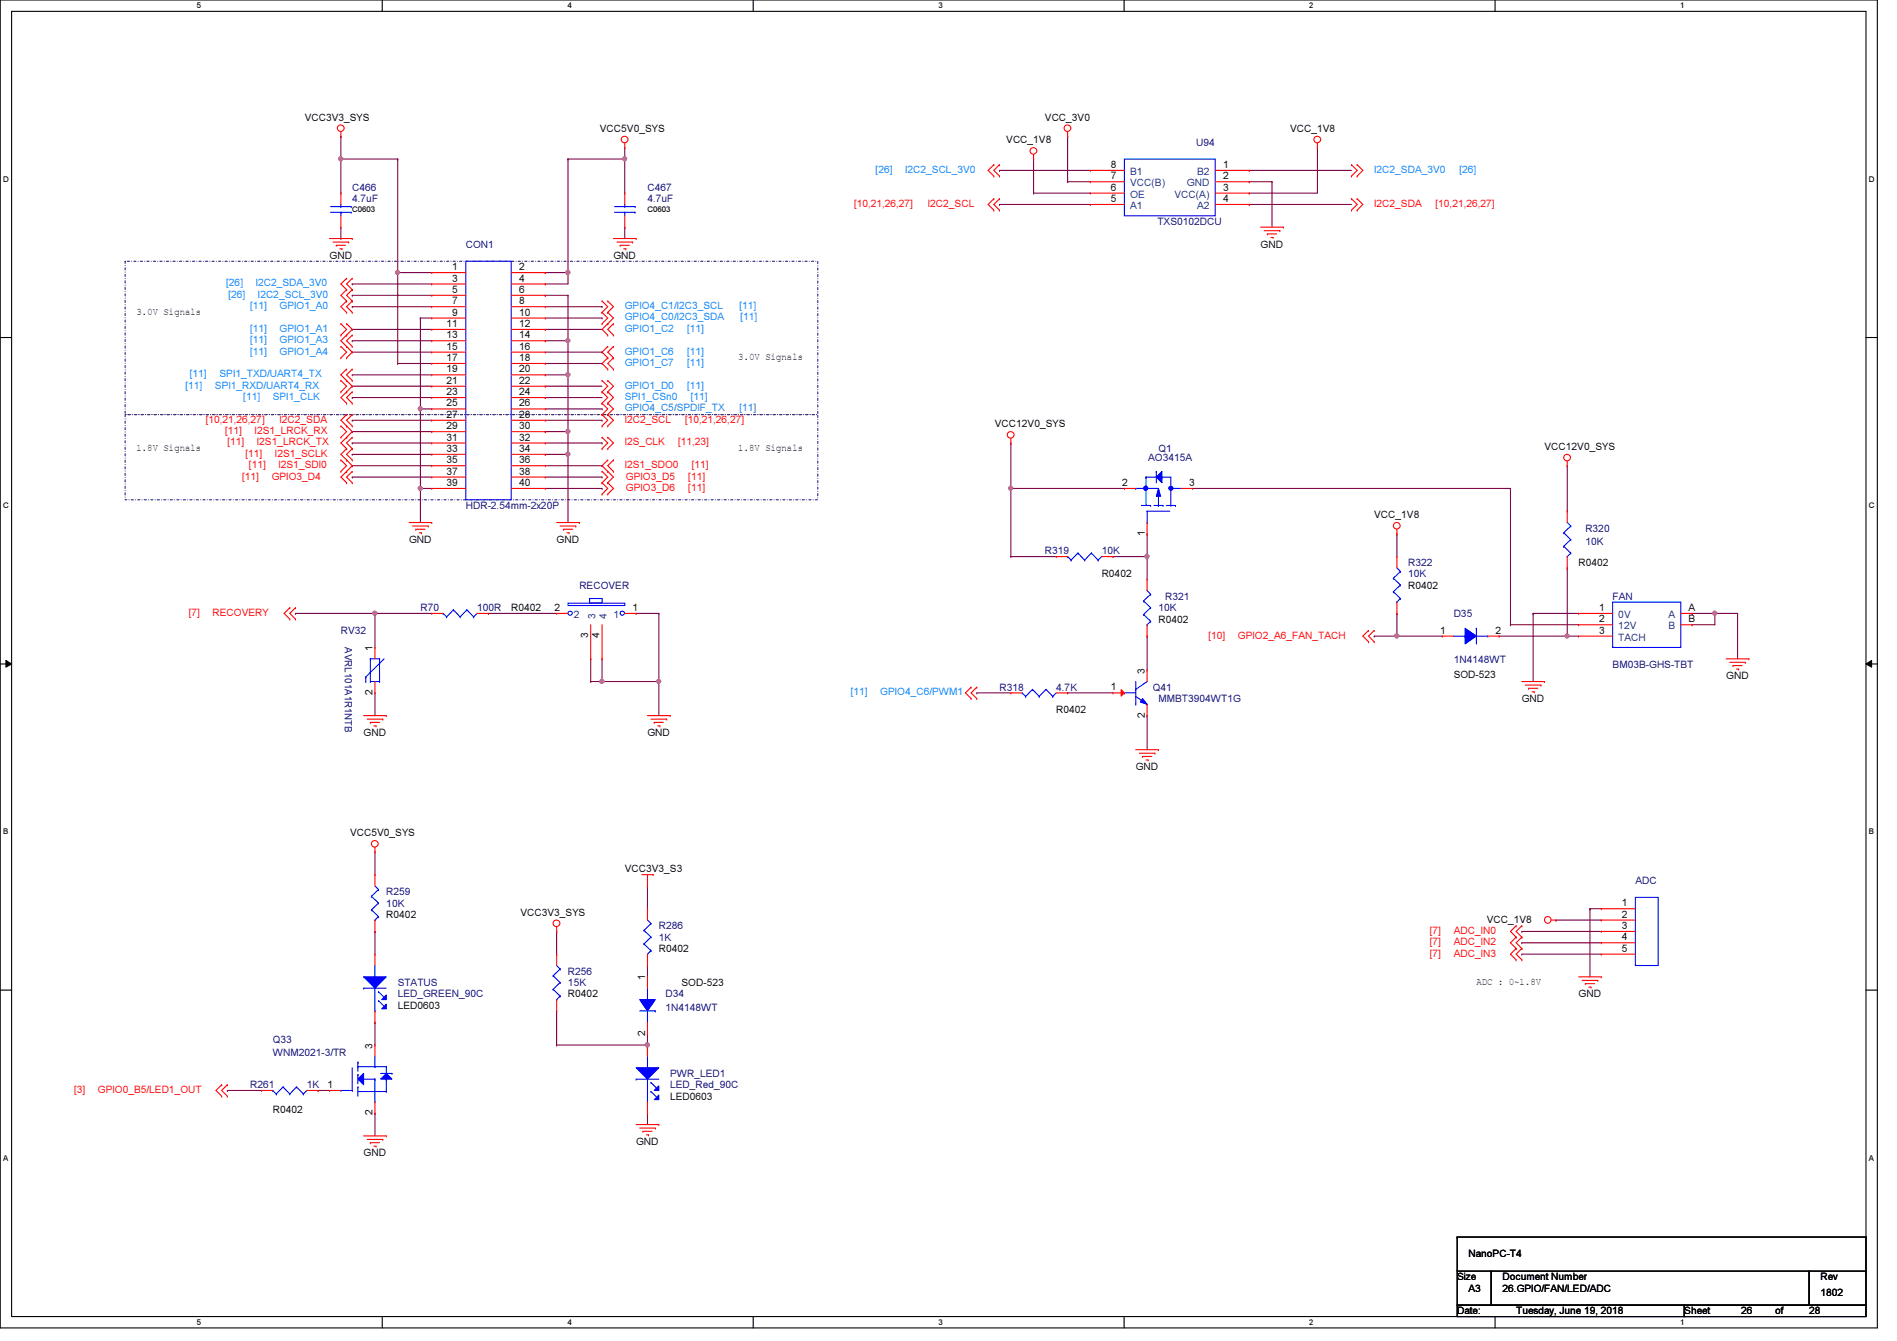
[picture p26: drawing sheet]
<svg xmlns="http://www.w3.org/2000/svg" width="297mm" height="210mm" viewBox="0 0 297 210" stroke-linecap="round" stroke-linejoin="round" font-family="sans-serif">
<defs><g id="words">
<g font-size="1.6">
<text x="47.7" y="18.9">VCC3V3_SYS</text>
<text x="93.9" y="20.7">VCC5V0_SYS</text>
<text x="157.6" y="22.4">VCC_1V8</text>
<text x="163.6" y="18.9">VCC_3V0</text>
<text x="202" y="20.7">VCC_1V8</text>
<text x="173.9" y="29.8">6</text>
<text x="173.9" y="28.1">7</text>
<text x="173.9" y="26.3">8</text>
<text x="191.5" y="26.3">1</text>
<text x="191.5" y="28.1">2</text>
<text x="191.5" y="29.8">3</text>
<text x="173.9" y="31.6">5</text>
<text x="191.5" y="31.6">4</text>
<text x="51.6" y="40.6">GND</text>
<text x="96.1" y="40.6">GND</text>
<text x="197.4" y="38.8">GND</text>
<text x="70.8" y="42.3">1</text>
<text x="70.8" y="44.1">3</text>
<text x="70.8" y="45.8">5</text>
<text x="70.8" y="47.6">7</text>
<text x="81.3" y="42.3">2</text>
<text x="81.3" y="44.1">4</text>
<text x="81.3" y="45.8">6</text>
<text x="81.3" y="47.6">8</text>
<text x="21.4" y="49.2">3.0V Signals</text>
<text x="69.9" y="51.2">11</text>
<text x="69.9" y="53">13</text>
<text x="70.8" y="49.4">9</text>
<text x="81.3" y="49.4">10</text>
<text x="81.3" y="51.2">12</text>
<text x="81.3" y="53">14</text>
<text x="69.9" y="54.7">15</text>
<text x="69.9" y="56.5">17</text>
<text x="69.9" y="58.3">19</text>
<text x="81.3" y="54.7">16</text>
<text x="81.3" y="56.5">18</text>
<text x="81.3" y="58.3">20</text>
<text x="115.6" y="56.3">3.0V Signals</text>
<text x="69.9" y="60.1">21</text>
<text x="69.9" y="61.8">23</text>
<text x="69.9" y="63.6">25</text>
<text x="69.9" y="65.4">27</text>
<text x="81.3" y="60.1">22</text>
<text x="81.3" y="61.8">24</text>
<text x="81.3" y="63.6">26</text>
<text x="81.3" y="65.4">28</text>
<text x="21.4" y="70.6">1.8V Signals</text>
<text x="69.9" y="67.2">29</text>
<text x="69.9" y="69">31</text>
<text x="69.9" y="70.7">33</text>
<text x="81.3" y="67.2">30</text>
<text x="81.3" y="69">32</text>
<text x="81.3" y="70.7">34</text>
<text x="115.6" y="70.6">1.8V Signals</text>
<text x="155.8" y="66.9">VCC12V0_SYS</text>
<text x="241.8" y="70.4">VCC12V0_SYS</text>
<text x="69.9" y="72.5">35</text>
<text x="69.9" y="74.3">37</text>
<text x="69.9" y="76.1">39</text>
<text x="81.3" y="72.5">36</text>
<text x="81.3" y="74.3">38</text>
<text x="81.3" y="76.1">40</text>
<text x="175.7" y="76.1">2</text>
<text x="186.2" y="76.1">3</text>
<text x="179.2" y="83.9" transform="rotate(-90 179.2 83.9)">1</text>
<text x="215.2" y="81.1">VCC_1V8</text>
<text x="64" y="85">GND</text>
<text x="87.2" y="85">GND</text>
<text x="247.2" y="88.6">R0402</text>
<text x="80" y="95.7">R0402</text>
<text x="86.8" y="95.6">2</text>
<text x="99.1" y="95.6">1</text>
<text x="172.5" y="90.3">R0402</text>
<text x="220.5" y="92.1">R0402</text>
<text x="250.4" y="95.6">1</text>
<text x="264.4" y="95.6">A</text>
<text x="58.3" y="101.9" transform="rotate(-90 58.3 101.9)">1</text>
<text x="92.1" y="99.9" transform="rotate(-90 92.1 99.9)">3</text>
<text x="93.9" y="99.9" transform="rotate(-90 93.9 99.9)">4</text>
<text x="181.4" y="97.5">R0402</text>
<text x="225.5" y="99.2">1</text>
<text x="234.2" y="99.2">2</text>
<text x="250.4" y="97.4">2</text>
<text x="250.4" y="99.2">3</text>
<text x="264.4" y="97.4">B</text>
<text x="179.2" y="105.5" transform="rotate(-90 179.2 105.5)">3</text>
<text x="227.6" y="106.2">SOD-523</text>
<text x="270.3" y="106.3">GND</text>
<text x="58.3" y="108.8" transform="rotate(-90 58.3 108.8)">2</text>
<text x="165.4" y="111.7">R0402</text>
<text x="173.9" y="108.1">1</text>
<text x="179.2" y="112.4" transform="rotate(-90 179.2 112.4)">2</text>
<text x="238.3" y="109.9">GND</text>
<text x="56.9" y="115.2">GND</text>
<text x="101.4" y="115.2">GND</text>
<text x="177.8" y="120.6">GND</text>
<text x="54.8" y="130.9">VCC5V0_SYS</text>
<text x="97.8" y="136.6">VCC3V3_S3</text>
<text x="60.5" y="143.7">R0402</text>
<text x="81.5" y="143.3">VCC3V3_SYS</text>
<text x="254" y="141.9">1</text>
<text x="254" y="143.6">2</text>
<text x="103.2" y="149">R0402</text>
<text x="232.8" y="144.4">VCC_1V8</text>
<text x="254" y="145.4">3</text>
<text x="254" y="147.2">4</text>
<text x="254" y="149">5</text>
<text x="101" y="153.5" transform="rotate(-90 101 153.5)">1</text>
<text x="106.7" y="154.3">SOD-523</text>
<text x="231.2" y="154.1">ADC : 0~1.8V</text>
<text x="62.3" y="157.9">LED0603</text>
<text x="88.9" y="156.1">R0402</text>
<text x="247.2" y="156.1">GND</text>
<text x="58.3" y="164.1" transform="rotate(-90 58.3 164.1)">3</text>
<text x="101" y="162.1" transform="rotate(-90 101 162.1)">2</text>
<text x="51.3" y="170.3">1</text>
<text x="104.9" y="172.1">LED0603</text>
<text x="42.7" y="174.2">R0402</text>
<text x="58.3" y="174.6" transform="rotate(-90 58.3 174.6)">2</text>
<text x="99.6" y="179.2">GND</text>
<text x="56.9" y="181">GND</text>
<text x="230" y="196.7">NanoPC-T4</text>
<text x="228.2" y="200.4">Size</text>
<text x="230" y="202.2">A3</text>
<text x="235.3" y="202.2">26.GPIO/FAN/LED/ADC</text>
<text x="235.3" y="200.4">Document Number</text>
<text x="285.1" y="202.9">1802</text>
<text x="285.1" y="200.4">Rev</text>
<text x="228.2" y="205.7">Date:</text>
<text x="237.4" y="205.7">Tuesday, June 19, 2018</text>
<text x="263.7" y="205.7">Sheet</text>
<text x="272.6" y="205.7">26</text>
<text x="278" y="205.7">of</text>
<text x="283.3" y="205.7">28</text>
</g>
<g font-size="1.6" fill="#000080">
<text x="187.3" y="22.8">U94</text>
<text x="55.2" y="29.9">C466</text>
<text x="101.4" y="29.9">C467</text>
<text x="55.2" y="31.7">4.7uF</text>
<text x="101.4" y="31.7">4.7uF</text>
<text x="181.2" y="35.2">TXS0102DCU</text>
<text x="72.9" y="38.8">CON1</text>
<text x="181.4" y="70.8">Q1</text>
<text x="179.8" y="72.2">AO3415A</text>
<text x="72.9" y="79.7">HDR-2.54mm-2x20P</text>
<text x="248.2" y="83.2">R320</text>
<text x="163.6" y="86.8">R319</text>
<text x="172.5" y="86.8">10K</text>
<text x="220.5" y="88.6">R322</text>
<text x="248.2" y="85.3">10K</text>
<text x="65.8" y="95.7">R70</text>
<text x="74.7" y="95.7">100R</text>
<text x="90.7" y="92.1">RECOVER</text>
<text x="181.4" y="95.7">10K</text>
<text x="182.5" y="93.9">R321</text>
<text x="220.5" y="90.3">10K</text>
<text x="252.5" y="93.9">FAN</text>
<text x="53.4" y="99.2">RV32</text>
<text x="54" y="101.3" transform="rotate(90 54 101.3)">AVRL101A1R1NTB</text>
<text x="227.6" y="96.6">D35</text>
<text x="227.6" y="103.8">1N4148WT</text>
<text x="252.5" y="104.6">BM03B-GHS-TBT</text>
<text x="156.5" y="108.1">R318</text>
<text x="165.4" y="108.1">4.7K</text>
<text x="180.5" y="108.1">Q41</text>
<text x="181.4" y="109.9">MMBT3904WT1G</text>
<text x="60.5" y="140.1">R259</text>
<text x="60.5" y="141.9">10K</text>
<text x="256.1" y="138.3">ADC</text>
<text x="103.2" y="145.5">R286</text>
<text x="103.2" y="147.2">1K</text>
<text x="62.3" y="154.3">STATUS</text>
<text x="88.9" y="152.6">R256</text>
<text x="88.9" y="154.3">15K</text>
<text x="62.3" y="156.1">LED_GREEN_90C</text>
<text x="104.2" y="156.1">D34</text>
<text x="104.2" y="158.2">1N4148WT</text>
<text x="42.7" y="163.2">Q33</text>
<text x="42.7" y="165.4">WNM2021-3/TR</text>
<text x="39.2" y="170.3">R261</text>
<text x="48" y="170.3">1K</text>
<text x="104.9" y="168.6">PWR_LED1</text>
<text x="104.9" y="170.3">LED_Red_90C</text>
</g>
<g font-size="1.6" fill="#0080ff">
<text x="137.1" y="27.1">[26]</text>
<text x="141.7" y="27.1">I2C2_SCL_3V0</text>
<text x="215.2" y="27.1">I2C2_SDA_3V0</text>
<text x="228.5" y="27.1">[26]</text>
<text x="35.4" y="44.8">[26]</text>
<text x="35.8" y="46.6">[26]</text>
<text x="40" y="44.8">I2C2_SDA_3V0</text>
<text x="40.4" y="46.6">I2C2_SCL_3V0</text>
<text x="39.2" y="48.4">[11]</text>
<text x="39.2" y="51.9">[11]</text>
<text x="39.2" y="53.7">[11]</text>
<text x="43.8" y="48.4">GPIO1_A0</text>
<text x="43.8" y="51.9">GPIO1_A1</text>
<text x="43.8" y="53.7">GPIO1_A3</text>
<text x="97.8" y="48.4">GPIO4_C1/I2C3_SCL</text>
<text x="97.8" y="50.2">GPIO4_C0/I2C3_SDA</text>
<text x="97.8" y="51.9">GPIO1_C2</text>
<text x="107.6" y="51.9">[11]</text>
<text x="115.8" y="48.4">[11]</text>
<text x="116" y="50.2">[11]</text>
<text x="29.7" y="59.1">[11]</text>
<text x="34.4" y="59.1">SPI1_TXD/UART4_TX</text>
<text x="39.2" y="55.5">[11]</text>
<text x="43.8" y="55.5">GPIO1_A4</text>
<text x="97.8" y="55.5">GPIO1_C6</text>
<text x="97.8" y="57.3">GPIO1_C7</text>
<text x="107.6" y="55.5">[11]</text>
<text x="107.6" y="57.3">[11]</text>
<text x="29" y="60.8">[11]</text>
<text x="33.7" y="60.8">SPI1_RXD/UART4_RX</text>
<text x="38.1" y="62.6">[11]</text>
<text x="42.7" y="62.6">SPI1_CLK</text>
<text x="97.8" y="62.6">SPI1_CSn0</text>
<text x="97.8" y="60.8">GPIO1_D0</text>
<text x="107.6" y="60.8">[11]</text>
<text x="108.2" y="62.6">[11]</text>
<text x="133.2" y="108.8">[11]</text>
<text x="137.8" y="108.8">GPIO4_C6/PWM1</text>
</g>
<g font-size="1.6" fill="#004080">
<text x="177" y="29.2">VCC(B)</text>
<text x="177" y="27.4">B1</text>
<text x="185.8" y="29.2">GND</text>
<text x="187.4" y="27.4">B2</text>
<text x="177" y="32.7">A1</text>
<text x="177" y="30.9">OE</text>
<text x="183.9" y="30.9">VCC(A)</text>
<text x="187.4" y="32.7">A2</text>
<text x="89.8" y="96.7">2</text>
<text x="93.3" y="96.9" transform="rotate(-90 93.3 96.9)">3</text>
<text x="95" y="96.9" transform="rotate(-90 95 96.9)">4</text>
<text x="96.1" y="96.7">1</text>
<text x="253.4" y="96.7">0V</text>
<text x="253.4" y="98.5">12V</text>
<text x="253.4" y="100.3">TACH</text>
<text x="261.2" y="96.7">A</text>
<text x="261.2" y="98.5">B</text>
</g>
<g font-size="1.6" fill="#f00">
<text x="133.7" y="32.4">[10,21,26,27]</text>
<text x="145.3" y="32.4">I2C2_SCL</text>
<text x="215.2" y="32.4">I2C2_SDA</text>
<text x="224.8" y="32.4">[10,21,26,27]</text>
<text x="32.2" y="66.2">[10,21,26,27]</text>
<text x="35.3" y="67.9">[11]</text>
<text x="35.6" y="69.7">[11]</text>
<text x="38.4" y="71.5">[11]</text>
<text x="39.9" y="67.9">I2S1_LRCK_RX</text>
<text x="40.2" y="69.7">I2S1_LRCK_TX</text>
<text x="43" y="71.5">I2S1_SCLK</text>
<text x="43.8" y="66.2">I2C2_SDA</text>
<text x="97.8" y="69.7">I2S_CLK</text>
<text x="97.8" y="66.2">I2C2_SCL</text>
<text x="106.2" y="69.7">[11,23]</text>
<text x="107.3" y="66.2">[10,21,26,27]</text>
<text x="37.9" y="75.1">[11]</text>
<text x="39" y="73.3">[11]</text>
<text x="42.5" y="75.1">GPIO3_D4</text>
<text x="43.6" y="73.3">I2S1_SDI0</text>
<text x="97.8" y="73.3">I2S1_SDO0</text>
<text x="98" y="75.1">GPIO3_D5</text>
<text x="98" y="76.8">GPIO3_D6</text>
<text x="107.8" y="75.1">[11]</text>
<text x="107.8" y="76.8">[11]</text>
<text x="108.3" y="73.3">[11]</text>
<text x="29.5" y="96.4">[7]</text>
<text x="33.3" y="96.4">RECOVERY</text>
<text x="189.2" y="99.9">[10]</text>
<text x="193.8" y="99.9">GPIO2_A6_FAN_TACH</text>
<text x="223.9" y="148">[7]</text>
<text x="223.9" y="146.2">[7]</text>
<text x="223.9" y="149.7">[7]</text>
<text x="227.6" y="148">ADC_IN2</text>
<text x="227.6" y="146.2">ADC_IN0</text>
<text x="227.6" y="149.7">ADC_IN3</text>
<text x="11.6" y="171.1">[3]</text>
<text x="15.3" y="171.1">GPIO0_B5/LED1_OUT</text>
</g>
<g font-size="1.6" fill="#0080c0">
<text x="97.8" y="64.4">GPIO4_C5/SPDIF_TX</text>
<text x="115.8" y="64.4">[11]</text>
</g>
<g font-size="1.3">
<text x="30.8" y="1.3">5</text>
<text x="88.9" y="1.3">4</text>
<text x="146.9" y="1.3">3</text>
<text x="205" y="1.3">2</text>
<text x="263.1" y="1.3">1</text>
<text x=".5" y="28.4">D</text>
<text x="292.6" y="28.4">D</text>
<text x=".5" y="79.5">C</text>
<text x="292.6" y="79.5">C</text>
<text x=".5" y="130.6">B</text>
<text x="292.6" y="130.6">B</text>
<text x=".5" y="181.7">A</text>
<text x="292.6" y="181.7">A</text>
<text x="30.8" y="207.4">5</text>
<text x="88.9" y="207.4">4</text>
<text x="146.9" y="207.4">3</text>
<text x="205" y="207.4">2</text>
<text x="263.1" y="207.4">1</text>
</g>
<g font-size="1.2">
<text x="55.2" y="33.1">C0603</text>
<text x="101.4" y="33.1">C0603</text>
</g>
</g></defs>
<path d="M0 0h294v207.9h-294zM1.8 1.8h290.4v204.3h-290.4z" fill="none" stroke="#000" stroke-width=".17"/>
<g fill="#fff">
<path d="M30.8 .2h.7v1.4h-.7z"/>
<path d="M30.8 206.2h.7v1.4h-.7z"/>
</g>
<path d="M59.9 0v1.8M59.9 206.1v1.8" fill="none" stroke="#000" stroke-width=".17"/>
<g fill="#fff">
<path d="M88.9 .2h.6v1.4h-.6z"/>
<path d="M88.9 206.2h.6v1.4h-.6z"/>
</g>
<path d="M117.9 0v1.8M117.9 206.1v1.8" fill="none" stroke="#000" stroke-width=".17"/>
<g fill="#fff">
<path d="M146.9 .2h.7v1.4h-.7z"/>
<path d="M146.9 206.2h.7v1.4h-.7z"/>
</g>
<path d="M176 0v1.8M176 206.1v1.8" fill="none" stroke="#000" stroke-width=".17"/>
<g fill="#fff">
<path d="M205 .2h.7v1.4h-.7z"/>
<path d="M205 206.2h.7v1.4h-.7z"/>
</g>
<path d="M234.1 0v1.8M234.1 206.1v1.8" fill="none" stroke="#000" stroke-width=".17"/>
<g fill="#fff">
<path d="M263.1 .2h.7v1.4h-.7z"/>
<path d="M263.1 206.2h.7v1.4h-.7z"/>
<path d="M.5 27.3h.9v1.4h-.9z"/>
<path d="M292.6 27.3h.9v1.4h-.9z"/>
<path d="M.5 78.4h.9v1.4h-.9z"/>
<path d="M292.6 78.4h.9v1.4h-.9z"/>
</g>
<path d="M0 52.8h1.8M292.2 52.8h1.8" fill="none" stroke="#000" stroke-width=".17"/>
<g fill="#fff">
<path d="M.5 129.5h.8v1.4h-.8z"/>
<path d="M292.6 129.5h.9v1.4h-.9z"/>
</g>
<path d="M0 103.9h1.8M292.2 103.9h1.8" fill="none" stroke="#000" stroke-width=".17"/>
<path d="M.9 103.4l.9 .5-.9 .5zM292.2 103.9l.9-.5v1z" fill="#000"/>
<path d="M.9 103.4l.9 .5-.9 .5zM292.2 103.9l.9-.5v1z" fill="none" stroke="#000" stroke-width=".16"/>
<g fill="#fff">
<path d="M.5 180.5h.8v1.4h-.8z"/>
<path d="M292.6 180.5h.9v1.4h-.9z"/>
</g>
<path d="M0 155h1.8M292.2 155h1.8" fill="none" stroke="#000" stroke-width=".17"/>
<path d="M19.6 40.9h108.5v24h-108.5zM19.6 64.9h108.5v13.3h-108.5z" fill="none" stroke="#400080" stroke-width=".17" stroke-dasharray=".3 .3 0 .3"/>
<g fill="none" stroke="#800040" stroke-width=".17">
<path d="M55.2 48h.1M55.2 58.7h.1M55.2 48h12.4M55.2 58.7h12.4M62.3 42.7h.1M62.3 56.9h.1M62.3 42.7h5.3M62.3 56.9h5.3M62.3 42.7v14.2M65.8 49.8h.1M65.8 49.8h1.8M85.4 44.4h.1"/>
<path d="M88.9 42.7h.1M88.9 42.7v1.7h-3.5M55.2 60.5h.1M55.2 62.2h.1M55.2 60.5h12.4M55.2 62.2h12.4M65.8 64h.1M65.8 64h1.8M85.4 60.5h.1M85.4 60.5h8.9"/>
</g>
<circle cx="62.2" cy="42.6" r=".32" fill="#f0f"/>
<circle cx="62.2" cy="42.6" r=".32" fill="none" stroke="#f0f" stroke-width=".17"/>
<g fill="none" stroke="#800040" stroke-width=".17">
<path d="M62.3 24.9h.1M62.3 24.9v17.8M85.4 53.3h.1M85.4 58.7h.1M85.4 53.3h3.5M88.9 46.2h.1M88.9 53.3h.1M88.9 46.2v12.5h-3.5M65.8 76.5h.1M65.8 76.5h1.8M85.4 67.6h.1M85.4 71.1h.1"/>
<path d="M85.4 62.2h.1M85.4 67.6h3.5M85.4 71.1h3.5M85.4 62.2h8.9"/>
</g>
<circle cx="88.9" cy="58.6" r=".32" fill="#f0f"/>
<circle cx="88.9" cy="58.6" r=".32" fill="none" stroke="#f0f" stroke-width=".17"/>
<circle cx="88.9" cy="53.3" r=".32" fill="#f0f"/>
<circle cx="88.9" cy="53.3" r=".32" fill="none" stroke="#f0f" stroke-width=".17"/>
<path d="M88.9 71.1h.1M88.9 71.1v10.7" fill="none" stroke="#800040" stroke-width=".17"/>
<circle cx="88.9" cy="71.1" r=".32" fill="#f0f"/>
<circle cx="88.9" cy="71.1" r=".32" fill="none" stroke="#f0f" stroke-width=".17"/>
<path d="M65.8 49.8h.1M65.8 49.8v26.7M85.4 46.2h.1M85.4 46.2h3.5M65.8 64h.1" fill="none" stroke="#800040" stroke-width=".17"/>
<circle cx="65.8" cy="64" r=".32" fill="#f0f"/>
<circle cx="65.8" cy="64" r=".32" fill="none" stroke="#f0f" stroke-width=".17"/>
<path d="M88.9 58.7h.1M88.9 58.7v12.4M88.9 67.6h.1" fill="none" stroke="#800040" stroke-width=".17"/>
<circle cx="88.9" cy="67.5" r=".32" fill="#f0f"/>
<circle cx="88.9" cy="67.5" r=".32" fill="none" stroke="#f0f" stroke-width=".17"/>
<path d="M65.8 76.5h.1M65.8 76.5v5.3" fill="none" stroke="#800040" stroke-width=".17"/>
<circle cx="65.8" cy="76.4" r=".32" fill="#f0f"/>
<circle cx="65.8" cy="76.4" r=".32" fill="none" stroke="#f0f" stroke-width=".17"/>
<g fill="none" stroke="#800040" stroke-width=".17">
<path d="M53.4 21.3h.1M53.4 24.9h.1M53.4 21.3v8.9M58.7 133.3h.1M58.7 133.3v3.6M58.7 145.8h.1M58.7 145.8v3.6M87.2 145.8h.1M87.2 145.8v3.6M35.6 170.7h.1M35.6 170.7h5.3M49.8 170.7h.1"/>
<path d="M49.8 170.7h1.8M58.7 174.2h.1M58.7 160h.1M58.7 160v3.6M58.7 174.2v3.6"/>
</g>
<circle cx="53.4" cy="24.9" r=".32" fill="#f0f"/>
<circle cx="53.4" cy="24.9" r=".32" fill="none" stroke="#f0f" stroke-width=".17"/>
<path d="M53.4 37.3h.1M53.4 35.6v1.7M53.4 24.9h8.9M62.3 24.9h.1M88.9 24.9h.1M88.9 24.9v17.8h-3.5M97.8 23.1h.1M97.8 23.1v1.8M85.4 42.7h.1" fill="none" stroke="#800040" stroke-width=".17"/>
<circle cx="88.9" cy="42.6" r=".32" fill="#f0f"/>
<circle cx="88.9" cy="42.6" r=".32" fill="none" stroke="#f0f" stroke-width=".17"/>
<path d="M97.8 24.9h.1M97.8 24.9v5.3" fill="none" stroke="#800040" stroke-width=".17"/>
<circle cx="97.8" cy="24.9" r=".32" fill="#f0f"/>
<circle cx="97.8" cy="24.9" r=".32" fill="none" stroke="#f0f" stroke-width=".17"/>
<g fill="none" stroke="#800040" stroke-width=".17">
<path d="M88.9 24.9h.1M88.9 24.9h8.9M97.8 35.6h.1M97.8 35.6v1.7M55.2 51.6h.1M55.2 53.3h.1M55.2 55.1h.1M55.2 51.6h12.4M55.2 53.3h12.4M55.2 55.1h12.4M85.4 64h8.9M94.3 64h.1"/>
<path d="M76.5 96h.1M76.5 96h10.7M99.6 96h.1M99.6 96h3.6M94.3 106.7h.1M94.3 103.1h.1M94.3 106.7h8.9M94.3 103.1v3.6M103.2 106.7h.1M103.2 106.7v5.3"/>
</g>
<circle cx="94.2" cy="106.7" r=".32" fill="#f0f"/>
<circle cx="94.2" cy="106.7" r=".32" fill="none" stroke="#f0f" stroke-width=".17"/>
<path d="M103.2 96h.1M103.2 96v10.7" fill="none" stroke="#800040" stroke-width=".17"/>
<circle cx="103.1" cy="106.7" r=".32" fill="#f0f"/>
<circle cx="103.1" cy="106.7" r=".32" fill="none" stroke="#f0f" stroke-width=".17"/>
<path d="M46.3 96h.1M46.3 96h12.4M92.5 106.7h.1M92.5 103.1h.1M92.5 106.7h1.8M92.5 103.1v3.6" fill="none" stroke="#800040" stroke-width=".17"/>
<circle cx="58.7" cy="96" r=".32" fill="#f0f"/>
<circle cx="58.7" cy="96" r=".32" fill="none" stroke="#f0f" stroke-width=".17"/>
<path d="M158.3 69.3h.1M158.3 69.3v7.2M58.7 96h.1M58.7 96v5.3M58.7 96h8.9M58.7 108.5h.1M58.7 108.5v3.5M101.4 138.7h.1M101.4 138.7v3.5M87.2 163.6h.1M87.2 163.6h14.2" fill="none" stroke="#800040" stroke-width=".17"/>
<circle cx="101.4" cy="163.5" r=".32" fill="#f0f"/>
<circle cx="101.4" cy="163.5" r=".32" fill="none" stroke="#f0f" stroke-width=".17"/>
<g fill="none" stroke="#800040" stroke-width=".17">
<path d="M156.5 32h.1M156.5 26.7h.1M156.5 32h14.2M156.5 26.7h14.2M161.8 30.2h.1M161.8 24.9h.1M161.8 30.2h8.9M161.8 24.9v5.3M167.2 28.4h.1M167.2 21.3h.1M167.2 28.4h3.5M167.2 21.3v7.1"/>
<path d="M195.6 32h.1M195.6 30.2h.1M195.6 26.7h.1M195.6 28.4h.1M195.6 32h16M195.6 28.4h3.6M195.6 26.7h16M199.2 28.4h.1M199.2 28.4v7.2M206.3 23.1h.1M206.3 23.1v7.1h-10.7M55.2 44.4h.1"/>
<path d="M55.2 46.2h.1M55.2 44.4h12.4M55.2 46.2h12.4M85.4 55.1h8.9M85.4 56.9h8.9M85.4 48h8.9M85.4 49.8h8.9M94.3 55.1h.1M94.3 56.9h.1M94.3 48h.1M94.3 49.8h.1M234.7 99.6h.1"/>
<path d="M234.7 99.6h10.7M240.1 96h.1M240.1 96v10.7M240.1 96h7.1M265 96h.1M265 97.8h.1M265 96h7.1M268.5 96h.1M268.5 96v1.8h-3.5M272.1 96h.1M272.1 96v7.1M152.9 108.5h.1"/>
<path d="M152.9 108.5h5.4M167.2 108.5h.1M167.2 108.5h7.1M87.2 158.2h.1M87.2 158.2v5.4M101.4 151.1h.1M101.4 151.1v1.8M101.4 161.8h.1M101.4 163.6h.1M101.4 174.2h.1M101.4 161.8v3.6M101.4 174.2v1.8"/>
</g>
<circle cx="268.5" cy="96" r=".32" fill="#f0f"/>
<circle cx="268.5" cy="96" r=".32" fill="none" stroke="#f0f" stroke-width=".17"/>
<path d="M174.3 87.1h.1M174.3 87.1h5.3M179.6 83.6h.1M179.6 87.1h.1M179.6 83.6v7.1M236.5 97.8h.1M236.5 97.8h10.7M179.6 112h.1M179.6 112v5.3" fill="none" stroke="#800040" stroke-width=".17"/>
<circle cx="179.6" cy="87.1" r=".32" fill="#f0f"/>
<circle cx="179.6" cy="87.1" r=".32" fill="none" stroke="#f0f" stroke-width=".17"/>
<path d="M158.3 76.5h.1M158.3 76.5v10.6M158.3 87.1h.1M158.3 87.1h7.1" fill="none" stroke="#800040" stroke-width=".17"/>
<circle cx="158.3" cy="76.4" r=".32" fill="#f0f"/>
<circle cx="158.3" cy="76.4" r=".32" fill="none" stroke="#f0f" stroke-width=".17"/>
<path d="M158.3 76.5h.1M158.3 76.5h17.8M236.5 76.5h.1M236.5 76.5v21.3M245.4 72.9h.1M245.4 72.9v7.1M245.4 88.9h.1M245.4 88.9v10.7" fill="none" stroke="#800040" stroke-width=".17"/>
<circle cx="245.4" cy="99.5" r=".32" fill="#f0f"/>
<circle cx="245.4" cy="99.5" r=".32" fill="none" stroke="#f0f" stroke-width=".17"/>
<path d="M179.6 99.6h.1M179.6 99.6v5.3M215.2 99.6h.1M215.2 99.6h10.6M218.7 96h.1M218.7 99.6h.1M218.7 96v3.6M245.4 99.6h.1M245.4 99.6h1.8" fill="none" stroke="#800040" stroke-width=".17"/>
<circle cx="218.7" cy="99.5" r=".32" fill="#f0f"/>
<circle cx="218.7" cy="99.5" r=".32" fill="none" stroke="#f0f" stroke-width=".17"/>
<g fill="none" stroke="#800040" stroke-width=".17">
<path d="M85.4 51.6h.1M85.4 51.6h8.9M55.2 65.8h.1M55.2 67.6h.1M55.2 69.3h.1M55.2 71.1h.1M55.2 72.9h.1M55.2 74.7h.1M55.2 65.8h12.4M55.2 67.6h12.4M55.2 69.3h12.4M55.2 71.1h12.4"/>
<path d="M55.2 72.9h12.4M55.2 74.7h12.4M85.4 65.8h8.9M85.4 69.3h8.9M85.4 72.9h8.9M85.4 74.7h8.9M85.4 76.5h8.9M94.3 65.8h.1M94.3 69.3h.1M94.3 72.9h.1M94.3 74.7h.1M94.3 76.5h.1"/>
<path d="M186.7 76.5h49.8M236.5 76.5h.1M218.7 83.6h.1M218.7 83.6v3.5M238.3 147.6h.1M238.3 145.8h.1M238.3 149.4h.1M238.3 147.6h12.4M238.3 145.8h12.4M238.3 149.4h12.4M243.6 144h.1M243.6 144h7.1"/>
<path d="M249 142.2h.1M249 142.2v10.7M249 142.2h1.7"/>
</g>
<g fill="none" stroke="#f00" stroke-width=".17">
<path d="M51.6 37.3h3.6M52.2 37.9h2.4M52.7 38.4h.1M52.7 38.4h1.4M53.2 38.9h.3M53.4 21.3h.1M53.4 20.6v.7M53.5 38.9h.1M54.6 37.9h.1M55.2 37.3h.1M96.1 37.3h3.5M96.6 37.9h2.5"/>
<path d="M97.1 38.4h.1M97.1 38.4h1.4M97.7 38.9h.3M97.8 23.1h.1M97.8 22.4v.7M98 38.9h.1M99.1 37.9h.1M99.6 37.3h.1M155.6 32.9h.1M155.6 31.1h.1M155.6 27.6h.1M155.6 25.8h.1"/>
<path d="M155.6 31.1l-.9 .9 .9 .9M155.6 25.8l-.9 .9 .9 .9M156.5 32.9h.1M156.5 31.1h.1M156.5 27.6h.1M156.5 25.8h.1M156.5 31.1l-.9 .9 .9 .9M156.5 25.8l-.9 .9 .9 .9M161.8 24.9h.1M161.8 24.2v.7M167.2 21.3h.1M167.2 20.6v.7"/>
<path d="M197.4 35.6h3.6M197.9 36.1h2.5M198.5 36.6h.1M198.5 36.6h1.4M199 37.2h.3M199.3 37.2h.1M200.4 36.1h.1M201 35.6h.1M206.3 23.1h.1M206.3 22.4v.7M211.6 32.9h.1M211.6 31.1h.1"/>
<path d="M211.6 27.6h.1M211.6 25.8h.1M211.6 31.1l.9 .9-.9 .9M211.6 25.8l.9 .9-.9 .9M212.5 32.9h.1M212.5 31.1h.1M212.5 27.6h.1M212.5 25.8h.1M212.5 31.1l.9 .9-.9 .9M212.5 25.8l.9 .9-.9 .9M53.4 59.6h.1M53.4 52.5h.1"/>
<path d="M53.4 50.7h.1M53.4 54.2h.1M53.4 56h.1M53.4 59.6l.9 .9-.9 .8M53.4 50.7l.9 .9-.9 .9M53.4 54.2l.9 .9-.9 .9M54.3 59.6h.1M54.3 57.8h.1M54.3 48.9h.1M54.3 47.1h.1M54.3 50.7h.1M54.3 52.5h.1"/>
<path d="M54.3 54.2h.1M54.3 56h.1M54.3 45.3h.1M54.3 43.6h.1M54.3 59.6l.9 .9-1.8 1.7 .9 .9M54.3 57.8l-.9 .9 .9 .9M54.3 47.1l-.9 .9 .9 .9M54.3 50.7l.9 .9-1.8 1.7 1.8 1.8-.9 .9M54.3 45.3l-.9 .9 .9 .9M54.3 43.6l-.9 .8 .9 .9M55.2 59.6h.1M55.2 57.8h.1"/>
<path d="M55.2 48.9h.1M55.2 47.1h.1M55.2 54.2h.1M55.2 52.5h.1M55.2 45.3h.1M55.2 43.6h.1M55.2 57.8l-.9 .9 .9 .9M55.2 47.1l-.9 .9 .9 .9M55.2 52.5l-.9 .8 .9 .9M55.2 45.3l-.9 .9 .9 .9M55.2 43.6l-.9 .8 .9 .9M94.3 59.6h.1"/>
<path d="M94.3 48.9h.1M94.3 47.1h.1M94.3 50.7h.1M94.3 59.6l.9 .9-.9 .8M94.3 47.1l.9 .9-.9 .9M94.3 48.9l.9 .9-.9 .9M95.2 59.6h.1M95.2 56h.1M95.2 54.2h.1M95.2 57.8h.1M95.2 48.9h.1M95.2 47.1h.1"/>
<path d="M95.2 50.7h.1M95.2 52.5h.1M95.2 59.6l.9 .9-.9 .8M95.2 54.2l-.9 .9 .9 .9M95.2 56l-.9 .9 .9 .9M95.2 47.1l.9 .9-.9 .9M95.2 48.9l.9 .9-1.8 1.8 .9 .9M96.1 54.2h.1M96.1 56h.1M96.1 57.8h.1M96.1 50.7h.1M96.1 52.5h.1"/>
<path d="M96.1 54.2l-.9 .9 .9 .9M96.1 56l-.9 .9 .9 .9M96.1 50.7l-.9 .9 .9 .9M53.4 61.3h.1M53.4 68.5h.1M53.4 66.7h.1M53.4 73.8h.1M53.4 72h.1M53.4 66.7l.9 .9-.9 .9M53.4 72l.9 .9-.9 .9M54.3 63.1h.1M54.3 61.3h.1"/>
<path d="M54.3 66.7h.1M54.3 68.5h.1M54.3 70.2h.1M54.3 72h.1M54.3 73.8h.1M54.3 75.6h.1M54.3 64.9h.1M54.3 64.9l-.9 .9 1.8 1.8-1.8 1.7 .9 .9M54.3 70.2l-.9 .9 1.8 1.8-1.8 1.8 .9 .9M55.2 63.1h.1M55.2 61.3h.1M55.2 70.2h.1"/>
<path d="M55.2 68.5h.1M55.2 72h.1M55.2 75.6h.1M55.2 73.8h.1M55.2 66.7h.1M55.2 64.9h.1M55.2 61.3l-.9 .9 .9 .9M55.2 68.5l-.9 .8 .9 .9M55.2 70.2l-.9 .9 .9 .9M55.2 73.8l-.9 .9 .9 .9M55.2 64.9l-.9 .9 .9 .9M94.3 63.1h.1"/>
<path d="M94.3 61.3h.1M94.3 64.9h.1M94.3 70.2h.1M94.3 68.5h.1M94.3 75.6h.1M94.3 73.8h.1M94.3 77.3h.1M94.3 66.7h.1M94.3 61.3l.9 .9-.9 .9M94.3 63.1l.9 .9-.9 .9M94.3 68.5l.9 .8-.9 .9M94.3 73.8l.9 .9-.9 .9"/>
<path d="M94.3 75.6l.9 .9-.9 .8M94.3 64.9l.9 .9-.9 .9M95.2 63.1h.1M95.2 61.3h.1M95.2 64.9h.1M95.2 72h.1M95.2 73.8h.1M95.2 70.2h.1M95.2 68.5h.1M95.2 75.6h.1M95.2 77.3h.1M95.2 66.7h.1"/>
<path d="M95.2 61.3l.9 .9-.9 .9M95.2 63.1l.9 .9-.9 .9M95.2 72l-.9 .9 1.8 1.8-.9 .9M95.2 68.5l.9 .8-.9 .9M95.2 75.6l.9 .9-.9 .8M95.2 64.9l.9 .9-.9 .9M96.1 73.8h.1M96.1 72h.1M96.1 72l-.9 .9 .9 .9M158.3 69.3h.1M158.3 68.6v.7M245.4 72.9h.1"/>
<path d="M245.4 72.2v.7M45.4 96.9h.1M45.4 95.1h.1M45.4 95.1l-.9 .9 .9 .9M46.3 96.9h.1M46.3 95.1h.1M46.3 95.1l-.9 .9 .9 .9M64 81.8h3.6M64.6 82.3h2.5M65.1 82.8h.1M65.1 82.8h1.4M65.7 83.4h.3"/>
<path d="M66 83.4h.1M67.1 82.3h.1M67.6 81.8h.1M87.2 81.8h3.5M87.7 82.3h2.5M88.2 82.8h.1M88.2 82.8h1.5M88.8 83.4h.3M89.1 83.4h.1M90.2 82.3h.1M90.7 81.8h.1M179.6 90.7h.1"/>
<path d="M179.6 99.6h.1M179.6 90.7v1.8M179.6 97.8v1.8M214.3 98.7h.1M214.3 98.7l-.9 .9 .9 .9M215.2 98.7h.1M215.2 98.7l-.9 .9 .9 .9M218.7 83.6h.1M218.7 82.8v.8M56.9 112h3.6M57.5 112.6h2.4M58 113.1h.1"/>
<path d="M58 113.1h1.4M58.5 113.6h.4M58.7 101.3h.1M58.7 108.5h.1M58.7 101.3v1.8M58.7 106.7v1.8M58.9 113.6h.1M59.9 112.6h.1M60.5 112h.1M101.4 112h3.5M101.9 112.6h2.5M102.4 113.1h.1"/>
<path d="M102.4 113.1h1.5M103 113.6h.3M103.3 113.6h.1M104.4 112.6h.1M104.9 112h.1M152.1 109.3h.1M152.1 107.6h.1M152.1 107.6l-.9 .9 .9 .8M152.9 109.3h.1M152.9 107.6h.1M152.9 107.6l-.8 .9 .8 .8M177.8 117.3h3.6"/>
<path d="M178.4 117.9h2.4M178.9 118.4h.1M178.9 118.4h1.4M179.4 119h.4M179.8 119h.1M180.8 117.9h.1M181.4 117.3h.1M214.3 100.5h.1M215.2 100.5h.1M238.3 106.7h3.5M238.8 107.2h2.5M239.3 107.7h.1"/>
<path d="M239.3 107.7h1.5M239.9 108.3h.3M240.2 108.3h.1M241.3 107.2h.1M241.8 106.7h.1M270.3 103.1h3.6M270.8 103.7h2.5M271.4 104.2h.1M271.4 104.2h1.4M271.9 104.7h.3M272.2 104.7h.1M273.3 103.7h.1"/>
<path d="M273.9 103.1h.1M58.7 133.3h.1M58.7 136.9h.1M58.7 132.6v.7M58.7 136.9v1.8M100.5 136.9h1.8M101.4 138.7h.1M101.4 136.9v1.8M102.3 136.9h.1M58.7 145.8h.1M58.7 144v1.8M87.2 145.8h.1"/>
<path d="M87.2 149.4h.1M87.2 158.2h.1M87.2 145.1v.7M87.2 149.4v1.7M87.2 156.5v1.7M237.4 148.5h.1M237.4 146.7h.1M237.4 144.9h.1M237.4 150.2h.1M237.4 146.7l-.9 .9 .9 .9M237.4 144.9l-.9 .9 .9 .9M237.4 148.5l-.9 .9 .9 .8"/>
<path d="M238.3 148.5h.1M238.3 146.7h.1M238.3 144.9h.1M238.3 150.2h.1M238.3 146.7l-.9 .9 .9 .9M238.3 144.9l-.9 .9 .9 .9M238.3 148.5l-.9 .9 .9 .8M242.9 144h.7M243.6 144h.1M247.2 152.9h3.5M247.7 153.5h2.5M248.2 154h.1"/>
<path d="M248.2 154h1.5M248.8 154.5h.3M249.1 154.5h.1M250.2 153.5h.1M250.7 152.9h.1M250.7 142.2h.1M250.7 144h.1M250.7 145.8h.1M250.7 147.6h.1M250.7 149.4h.1M250.7 144h5.4M250.7 142.2h5.4"/>
<path d="M250.7 145.8h5.4M250.7 147.6h5.4M250.7 149.4h5.4M34.7 171.6h.1M34.7 169.8h.1M34.7 169.8l-.9 .9 .9 .9M35.6 171.6h.1M35.6 169.8h.1M35.6 169.8l-.9 .9 .9 .9M56.9 177.8h3.6M57.5 178.4h2.4M58 178.9h.1"/>
<path d="M58 178.9h1.4M58.5 179.4h.4M58.9 179.4h.1M59.9 178.4h.1M60.5 177.8h.1M99.6 176h3.6M100.2 176.6h2.4M100.7 177.1h.1M100.7 177.1h1.4M101.2 177.6h.4M101.6 177.6h.1M102.6 176.6h.1"/>
<path d="M103.2 176h.1"/>
<circle cx="53.4" cy="20.1" r=".52"/>
<circle cx="97.8" cy="21.8" r=".52"/>
<circle cx="161.8" cy="23.6" r=".52"/>
<circle cx="167.2" cy="20.1" r=".52"/>
<circle cx="206.3" cy="21.8" r=".52"/>
<circle cx="158.3" cy="68.1" r=".52"/>
<circle cx="245.4" cy="71.6" r=".52"/>
<circle cx="218.7" cy="82.3" r=".52"/>
<circle cx="58.7" cy="132.1" r=".52"/>
<circle cx="87.1" cy="144.5" r=".52"/>
<circle cx="242.3" cy="144" r=".52"/>
</g>
<path d="M228.2 199h5.3v5.3h-5.3zM228.2 193.6h.1M228.2 193.6v5.4M228.2 193.6h64M233.5 199h49.8v5.3h-49.8zM283.3 199h8.9v5.3h-8.9zM292.2 193.6h.1M292.2 199h.1M292.2 193.6v5.4M228.2 204.3h35.5v1.8h-35.5zM263.7 204.3h28.5v1.8h-28.5z" fill="none" stroke="#000" stroke-width=".17"/>
<g fill="none" stroke="#00f" stroke-width=".17">
<path d="M179.1 94.1h.1M179.1 96.2h.1M179.1 94.1l1.1 1M179.1 96.2l1.1 1M179.6 97.8h.1M179.6 92.5l.6 .5M180.2 93h.1M180.2 95.1h.1M180.2 97.2h.1M180.2 93l-1.1 1.1M180.2 95.1l-1.1 1.1M180.2 97.2l-.6 .6"/>
<path d="M57.3 106h.1M57.3 106.7h.1M57.3 106v.7M58 106.7h.1M58 103.1h.1M58 103.1h1.4M58 106.7h1.4M58 103.1v3.6M59.4 103.1h.1M59.4 106.7h.1M59.4 103.1v3.6M60.2 103.1l-2.9 2.9"/>
<path d="M58.7 138.7l.6 .5M59.3 139.2h.1M59.3 139.2l-1.1 1.1M58.2 140.3h.1M58.2 142.4h.1M58.2 140.3l1.1 1.1M58.2 142.4l1.1 1.1M58.7 144h.1M59.3 141.4h.1M59.3 143.5h.1M59.3 141.4l-1.1 1M59.3 143.5l-.6 .5"/>
<path d="M86.6 152.7h.1M86.6 154.9h.1M86.6 152.7l1.1 1.1M86.6 154.9l1.1 1M87.2 156.5h.1M87.2 151.1l.5 .6M87.7 151.7h.1M87.7 153.8h.1M87.7 155.9h.1M87.7 151.7l-1.1 1M87.7 153.8l-1.1 1.1M87.7 155.9l-.5 .6"/>
<path d="M256.1 140.5h3.5v10.6h-3.5z"/>
</g>
<path d="M56.9 168v1.8l-.9-.9z" fill="#00f"/>
<path d="M56.9 168v1.8l-.9-.9z" fill="none" stroke="#00f" stroke-width=".17"/>
<path d="M60.5 168l.9 .9h-1.8z" fill="#00f"/>
<g fill="none" stroke="#00f" stroke-width=".17">
<path d="M51.8 33.2h3.2M51.8 32.3h3.2M53.4 32.3h.1M53.4 33.2h.1M53.4 32v.3M53.4 33.2v.6M55 33.2h.1M55 32.3h.1M176.1 24.9h14.2v8.9h-14.2zM72.9 40.9h7.1v37.3h-7.1zM69.4 96h.1M69.4 96l.5 .6"/>
<path d="M69.9 96.6h.1M71 95.5h.1M71 95.5l1 1.1M71 95.5l-1.1 1.1M72 96.6h.1M73.1 95.5h.1M73.1 95.5l1.1 1.1M73.1 95.5l-1.1 1.1M74.2 96.6h.1M74.7 96l-.5 .6M244.9 83.4h.1M244.9 85.5h.1"/>
<path d="M244.9 83.4l1.1 1.1M244.9 85.5l1.1 1.1M245.4 87.1h.1M245.4 81.8l.6 .5M246 82.3h.1M246 84.5h.1M246 86.6h.1M246 82.3l-1.1 1.1M246 84.5l-1.1 1M246 86.6l-.6 .5M252.5 94.2h10.7v7.1h-10.7zM100.2 158.2h2.4"/>
<path d="M101.4 156.5h.1M101.4 154.7v1.8M101.4 158.2v1.8M102.6 158.2h.1M42.7 170.7h.1M42.7 170.7l.6 .5M43.3 171.2h.1M44.3 170.1h.1M44.3 170.1l1.1 1.1M44.3 170.1l-1 1.1M45.4 171.2h.1M46.4 170.1h.1"/>
<path d="M46.4 170.1l1.1 1.1M46.4 170.1l-1 1.1M47.5 171.2h.1M48 170.7l-.5 .5M53.4 170.7h.1M53.4 170.7h1.8M55.2 170.7h.1M55.2 167.1v3.6M56 170.1h.1M56 168.2h.1M56 166.2h.1M56 167h.1"/>
<path d="M56 166.2v1.5M56 168.2v1.4M56 170.1v1.5M56 170.9h4.5M56 167h4.5M56.9 168.9h1.8M58.7 167h.1M58.7 168.9h.1M58.7 172.5h.1M58.7 165.4v1.6M58.7 168.9v3.6M59.6 168h1.8"/>
<path d="M60.5 168l.9 .9h-1.8zM60.5 170.9h.1M60.5 168.9h.1M60.5 167h.1M60.5 167v1M60.5 168.9v2M61.4 168h.1M101.4 160h.1"/>
</g>
<g fill="none" stroke="#f00" stroke-width=".17">
<path d="M53.4 30.2h.1M53.4 35.6h.1M53.4 30.2v1.8M53.4 33.8v1.8M170.7 32h.1M170.7 30.2h.1M170.7 28.4h.1M170.7 26.7h.1M170.7 26.7h5.4M170.7 28.4h5.4M170.7 30.2h5.4M170.7 32h5.4"/>
<path d="M190.3 26.7h5.3M190.3 28.4h5.3M190.3 30.2h5.3M190.3 32h5.3M195.6 26.7h.1M195.6 28.4h.1M195.6 30.2h.1M195.6 32h.1M67.6 42.7h.1M67.6 44.4h.1M67.6 46.2h.1M67.6 48h.1"/>
<path d="M67.6 49.8h.1M67.6 51.6h.1M67.6 53.3h.1M67.6 55.1h.1M67.6 56.9h.1M67.6 58.7h.1M67.6 42.7h5.3M67.6 44.4h5.3M67.6 46.2h5.3M67.6 48h5.3M67.6 49.8h5.3M67.6 51.6h5.3"/>
<path d="M67.6 53.3h5.3M67.6 55.1h5.3M67.6 56.9h5.3M67.6 58.7h5.3M80 42.7h5.4M80 44.4h5.4M80 46.2h5.4M80 48h5.4M80 49.8h5.4M80 51.6h5.4M80 53.3h5.4M80 55.1h5.4"/>
<path d="M80 56.9h5.4M80 58.7h5.4M85.4 42.7h.1M85.4 44.4h.1M85.4 46.2h.1M85.4 48h.1M85.4 49.8h.1M85.4 51.6h.1M85.4 53.3h.1M85.4 55.1h.1M85.4 56.9h.1M85.4 58.7h.1"/>
<path d="M67.6 60.5h.1M67.6 62.2h.1M67.6 64h.1M67.6 65.8h.1M67.6 67.6h.1M67.6 69.3h.1M67.6 71.1h.1M67.6 72.9h.1M67.6 74.7h.1M67.6 76.5h.1M67.6 60.5h5.3M67.6 62.2h5.3"/>
<path d="M67.6 64h5.3M67.6 65.8h5.3M67.6 67.6h5.3M67.6 69.3h5.3M67.6 71.1h5.3M67.6 72.9h5.3M67.6 74.7h5.3M67.6 76.5h5.3M80 60.5h5.4M80 62.2h5.4M80 64h5.4M80 65.8h5.4"/>
<path d="M80 67.6h5.4M80 69.3h5.4M80 71.1h5.4M80 72.9h5.4M80 74.7h5.4M80 76.5h5.4M85.4 60.5h.1M85.4 62.2h.1M85.4 64h.1M85.4 65.8h.1M85.4 67.6h.1M85.4 69.3h.1"/>
<path d="M85.4 71.1h.1M85.4 72.9h.1M85.4 74.7h.1M85.4 76.5h.1M67.6 96h.1M67.6 96h1.8M74.7 96h1.8M76.5 96h.1M245.4 80h.1M245.4 88.9h.1M245.4 80v1.8M245.4 87.1v1.8"/>
<path d="M247.2 96h.1M247.2 97.8h.1M247.2 99.6h.1M247.2 96h5.3M247.2 97.8h5.3M247.2 99.6h5.3M263.2 96h1.8M263.2 97.8h1.8M265 96h.1M265 97.8h.1M40.9 170.7h.1M40.9 170.7h1.8"/>
<path d="M48 170.7h1.8M49.8 170.7h.1M51.6 170.7h.1M51.6 170.7h1.8M58.7 163.6h.1M58.7 174.2h.1M58.7 163.6v1.8M58.7 172.5v1.7"/>
</g>
<path d="M100.2 156.5h2.4l-1.2 1.7z" fill-rule="evenodd" fill="#00f"/>
<g fill="none" stroke="#00f" stroke-width=".17">
<path d="M177.8 76.5h.1M177.8 76.5h3.6M178.7 79.1h1.5M179.4 74.7h.1M179.4 74.7v4.4M179.4 74.7h1.7M180.2 79.1h.1M180.7 79.1h1.4M181.1 73.8h.1M181.1 73.8v1.8M181.4 79.1h.1M181.4 77.3v1.8"/>
<path d="M181.9 74.7h.1M181.9 74.7h1.4v4.4M182.1 79.1h.1M182.6 79.1h1.5M183.3 79.1h.1M183.3 76.5h.1M183.3 76.5h1.7M184.1 79.1h.1M179.6 80h.1M179.6 81.8h.1M179.6 80h3.6M179.6 80v1.8"/>
<path d="M100.2 156.5h2.4l-1.2 1.7z"/>
</g>
<path d="M101.4 152.9h.1M101.4 152.9v1.8M101.4 161.8h.1M101.4 160v1.8" fill="none" stroke="#f00" stroke-width=".17"/>
<path d="M181.9 73.8v1.8l-.8-.9z" fill="#00f"/>
<path d="M181.9 73.8v1.8l-.8-.9z" fill="none" stroke="#00f" stroke-width=".17"/>
<path d="M181.4 76.5l.3 1.2h-.6z" fill="#00f"/>
<path d="M181.4 76.5l.3 1.2h-.6z" fill="none" stroke="#00f" stroke-width=".17"/>
<circle cx="183.3" cy="76.4" r=".33" fill="#00f"/>
<circle cx="183.3" cy="76.4" r=".33" fill="none" stroke="#00f" stroke-width=".17"/>
<circle cx="179.4" cy="76.4" r=".33" fill="#00f"/>
<g fill="none" stroke="#00f" stroke-width=".17">
<path d="M167.2 87.1h.1M167.2 87.1l.5 .6M167.7 87.7h.1M168.8 86.6h.1M168.8 86.6l1 1.1M168.8 86.6l-1.1 1.1M169.8 87.7h.1M170.9 86.6h.1M170.9 86.6l1.1 1.1M170.9 86.6l-1.1 1.1M172 87.7h.1M172.5 87.1l-.5 .6"/>
<path d="M218.2 90.5h.1M218.2 92.6h.1M218.2 90.5l1.1 1.1M218.2 92.6l1.1 1.1M218.7 94.2h.1M218.7 88.9l.6 .6M219.3 89.5h.1M219.3 91.6h.1M219.3 93.7h.1M219.3 89.5l-1.1 1M219.3 91.6l-1.1 1M219.3 93.7l-.6 .5"/>
<path d="M160.1 108.5h.1M160.1 108.5l.5 .5M160.6 109h.1M161.7 107.9h.1M161.7 107.9l1 1.1M161.7 107.9l-1.1 1.1M162.7 109h.1M163.8 107.9h.1M163.8 107.9l1 1.1M163.8 107.9l-1.1 1.1M164.8 109h.1M165.4 108.5l-.6 .5"/>
<circle cx="179.4" cy="76.4" r=".33"/>
</g>
<g fill="none" stroke="#f00" stroke-width=".17">
<path d="M176.1 76.5h.1M176.1 76.5h1.7M185 76.5h1.7M186.7 76.5h.1M165.4 87.1h.1M165.4 87.1h1.8M172.5 87.1h1.8M174.3 87.1h.1M179.6 83.6h.1M179.6 81.8v1.8M218.7 87.1h.1M218.7 96h.1"/>
<path d="M218.7 87.1v1.8M218.7 94.2v1.8M158.3 108.5h.1M158.3 108.5h1.8M165.4 108.5h1.8M167.2 108.5h.1"/>
</g>
<path d="M99.6 167.1h3.6l-1.8 1.8z" fill="#00f"/>
<path d="M99.6 167.1h3.6l-1.8 1.8z" fill="none" stroke="#00f" stroke-width=".17"/>
<path d="M103.2 170v.7h-.8z" fill="#00f"/>
<path d="M103.2 170v.7h-.8z" fill="none" stroke="#00f" stroke-width=".17"/>
<path d="M103.2 171.4v.7h-.8z" fill="#00f"/>
<g fill="none" stroke="#00f" stroke-width=".17">
<path d="M227.6 99.6h1.8M229.4 99.6h.1M231.2 98.3h.1M231.2 98.3v2.5M231.2 99.6h1.8M233 99.6h.1M100.8 145.6h.1M100.8 147.7h.1M100.8 145.6l1.1 1.1M100.8 147.7l1.1 1.1M101.4 149.4h.1M101.4 144l.5 .6"/>
<path d="M101.9 144.6h.1M101.9 146.7h.1M101.9 148.8h.1M101.9 144.6l-1.1 1M101.9 146.7l-1.1 1M101.9 148.8l-.5 .6M99.6 168.9h.1M99.6 168.9h3.6M101.4 167.1h.1M101.4 172.5h.1M101.4 165.4v1.7M101.4 168.9v3.6"/>
<path d="M101.9 169.5h.1M101.9 170.9h.1M101.9 169.5l.9 .8M101.9 170.9l.9 .8M103.2 171.4v.7h-.8z"/>
</g>
<path d="M101.4 142.2h.1M101.4 151.1h.1M101.4 142.2v1.8M101.4 149.4v1.7M101.4 163.6h.1M101.4 174.2h.1M101.4 163.6v1.8M101.4 172.5v1.7" fill="none" stroke="#f00" stroke-width=".17"/>
<path d="M229.4 98.3l1.8 1.3-1.8 1.2z" fill-rule="evenodd" fill="#00f"/>
<path d="M229.4 98.3l1.8 1.3-1.8 1.2z" fill="none" stroke="#00f" stroke-width=".17"/>
<path d="M225.8 99.6h.1M225.8 99.6h1.8M233 99.6h1.7M234.7 99.6h.1" fill="none" stroke="#f00" stroke-width=".17"/>
<path d="M56.9 152.9h3.6l-1.8 1.8z" fill="#00f"/>
<path d="M56.9 152.9h3.6l-1.8 1.8z" fill="none" stroke="#00f" stroke-width=".17"/>
<path d="M59.8 156.5l.7-.8v.8z" fill="#00f"/>
<path d="M59.8 156.5l.7-.8v.8z" fill="none" stroke="#00f" stroke-width=".17"/>
<path d="M59.8 157.9l.7-.7v.7z" fill="#00f"/>
<path d="M56.9 154.7h.1M56.9 154.7h3.6M58.7 152.9h.1M58.7 158.2h.1M58.7 151.1v1.8M58.7 154.7v3.5M59.3 155.2h.1M59.3 156.6h.1M59.3 155.2l.9 .9M59.3 156.6l.9 .9M59.8 157.9l.7-.7v.7z" fill="none" stroke="#00f" stroke-width=".17"/>
<path d="M58.7 149.4h.1M58.7 149.4v1.7M58.7 158.2v1.8M58.7 160h.1" fill="none" stroke="#f00" stroke-width=".17"/>
<path d="M178.9 109.3l.7 .9-1-.3z" fill="#00f"/>
<path d="M176.1 108.5h.1M176.1 108.5h1.7M177.8 107.9h.1M177.8 110.2h.1M177.8 109l1.8 1.2M177.8 106.7v3.5M178.9 109.3l.7 .9-1-.3zM179.6 110.2h.1M179.6 106.7l-1.8 1.2" fill="none" stroke="#00f" stroke-width=".17"/>
<path d="M179.6 112h.1M179.6 104.9h.1M179.6 104.9v1.8M179.6 110.2v1.8" fill="none" stroke="#f00" stroke-width=".17"/>
<path d="M175.6 107.9l.5 .6-.5 .5z" fill="#f00"/>
<g fill="none" stroke="#f00" stroke-width=".17">
<path d="M97.8 30.2h.1M97.8 35.6h.1M97.8 30.2v1.8M97.8 33.8v1.8M87.2 96h.1M87.2 96h1.7M92.5 97.8v5.3M94.3 97.8v5.3M97.8 96h1.8M99.6 96h.1M92.5 103.1h.1M94.3 103.1h.1"/>
<path d="M174.3 108.5h.1M174.3 108.5h1.8M175.6 107.9l.5 .6-.5 .5z"/>
</g>
<g fill="none" stroke="#00f" stroke-width=".17">
<path d="M96.2 33.2h3.2M96.2 32.3h3.2M97.8 32.3h.1M97.8 33.2h.1M97.8 32v.3M97.8 33.2v.6M99.4 33.2h.1M99.4 32.3h.1M88.9 94.4h8.9v.4h-8.9zM92.3 93.7h2v.7h-2z"/>
<circle cx="89.3" cy="96" r=".33"/>
<circle cx="97.5" cy="96" r=".33"/>
</g>
<circle cx="62.2" cy="42.6" r=".32" fill="#f0f"/>
<circle cx="62.2" cy="42.6" r=".32" fill="none" stroke="#f0f" stroke-width=".17"/>
<circle cx="88.9" cy="58.6" r=".32" fill="#f0f"/>
<circle cx="88.9" cy="58.6" r=".32" fill="none" stroke="#f0f" stroke-width=".17"/>
<circle cx="88.9" cy="53.3" r=".32" fill="#f0f"/>
<circle cx="88.9" cy="53.3" r=".32" fill="none" stroke="#f0f" stroke-width=".17"/>
<circle cx="88.9" cy="71.1" r=".32" fill="#f0f"/>
<circle cx="88.9" cy="71.1" r=".32" fill="none" stroke="#f0f" stroke-width=".17"/>
<circle cx="65.8" cy="64" r=".32" fill="#f0f"/>
<circle cx="65.8" cy="64" r=".32" fill="none" stroke="#f0f" stroke-width=".17"/>
<circle cx="88.9" cy="67.5" r=".32" fill="#f0f"/>
<circle cx="88.9" cy="67.5" r=".32" fill="none" stroke="#f0f" stroke-width=".17"/>
<circle cx="65.8" cy="76.4" r=".32" fill="#f0f"/>
<circle cx="65.8" cy="76.4" r=".32" fill="none" stroke="#f0f" stroke-width=".17"/>
<circle cx="53.4" cy="24.9" r=".32" fill="#f0f"/>
<circle cx="53.4" cy="24.9" r=".32" fill="none" stroke="#f0f" stroke-width=".17"/>
<circle cx="88.9" cy="42.6" r=".32" fill="#f0f"/>
<circle cx="88.9" cy="42.6" r=".32" fill="none" stroke="#f0f" stroke-width=".17"/>
<circle cx="97.8" cy="24.9" r=".32" fill="#f0f"/>
<circle cx="97.8" cy="24.9" r=".32" fill="none" stroke="#f0f" stroke-width=".17"/>
<circle cx="94.2" cy="106.7" r=".32" fill="#f0f"/>
<circle cx="94.2" cy="106.7" r=".32" fill="none" stroke="#f0f" stroke-width=".17"/>
<circle cx="103.1" cy="106.7" r=".32" fill="#f0f"/>
<circle cx="103.1" cy="106.7" r=".32" fill="none" stroke="#f0f" stroke-width=".17"/>
<circle cx="58.7" cy="96" r=".32" fill="#f0f"/>
<circle cx="58.7" cy="96" r=".32" fill="none" stroke="#f0f" stroke-width=".17"/>
<circle cx="101.4" cy="163.5" r=".32" fill="#f0f"/>
<circle cx="101.4" cy="163.5" r=".32" fill="none" stroke="#f0f" stroke-width=".17"/>
<circle cx="268.5" cy="96" r=".32" fill="#f0f"/>
<circle cx="268.5" cy="96" r=".32" fill="none" stroke="#f0f" stroke-width=".17"/>
<circle cx="179.6" cy="87.1" r=".32" fill="#f0f"/>
<circle cx="179.6" cy="87.1" r=".32" fill="none" stroke="#f0f" stroke-width=".17"/>
<circle cx="158.3" cy="76.4" r=".32" fill="#f0f"/>
<circle cx="158.3" cy="76.4" r=".32" fill="none" stroke="#f0f" stroke-width=".17"/>
<circle cx="245.4" cy="99.5" r=".32" fill="#f0f"/>
<circle cx="245.4" cy="99.5" r=".32" fill="none" stroke="#f0f" stroke-width=".17"/>
<circle cx="218.7" cy="99.5" r=".32" fill="#f0f"/>
<circle cx="218.7" cy="99.5" r=".32" fill="none" stroke="#f0f" stroke-width=".17"/>
<use href="#words"/>
</svg>
